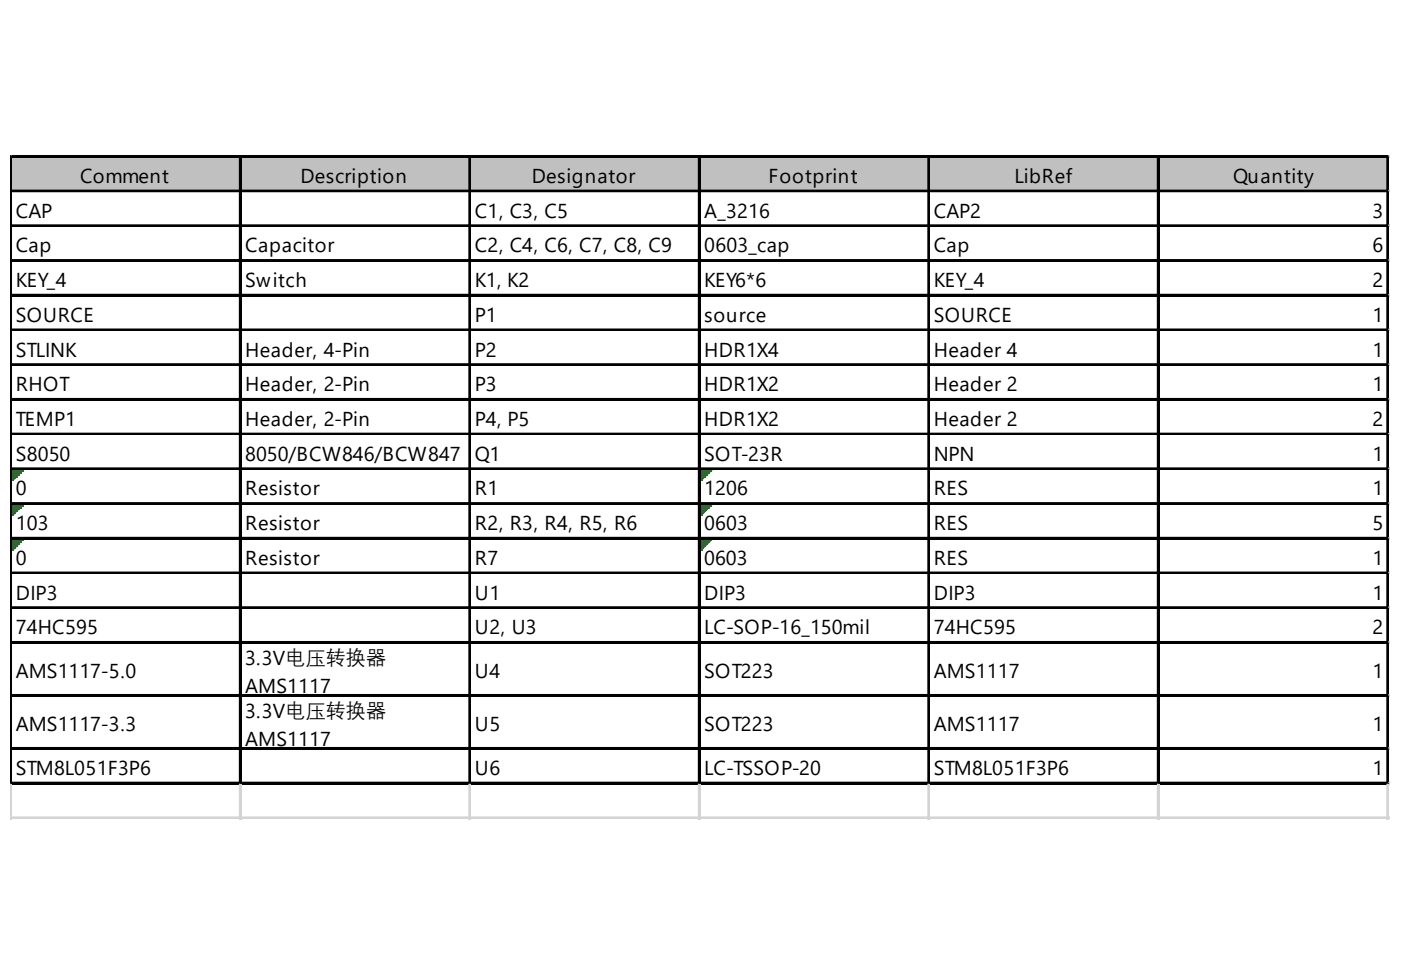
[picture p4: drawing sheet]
<svg xmlns="http://www.w3.org/2000/svg" width="289mm" height="202mm" viewBox="0 0 289 202" stroke-linecap="round" stroke-linejoin="round" font-family="sans-serif">
<defs><g id="words">
<g font-size="4.1">
<text x="16.5" y="37.7">Comment</text>
<text x="61.9" y="37.7">Description</text>
<text x="109.6" y="37.7">Designator</text>
<text x="158.5" y="37.7">Footprint</text>
<text x="209.2" y="37.7">LibRef</text>
<text x="254.3" y="37.7">Quantity</text>
<text x="3.3" y="44.9">CAP</text>
<text x="97.9" y="44.9">C1, C3, C5</text>
<text x="145.2" y="44.9">A_3216</text>
<text x="192.6" y="44.9">CAP2</text>
<text x="283.1" y="44.9">3</text>
<text x="3.3" y="52.1">Cap</text>
<text x="50.6" y="52.1">Capacitor</text>
<text x="97.9" y="52.1">C2, C4, C6, C7, C8, C9</text>
<text x="145.2" y="52.1">0603_cap</text>
<text x="192.6" y="52.1">Cap</text>
<text x="283.1" y="52.1">6</text>
<text x="3.3" y="59.2">KEY_4</text>
<text x="50.6" y="59.2">Switch</text>
<text x="97.9" y="59.2">K1, K2</text>
<text x="145.2" y="59.2">KEY6*6</text>
<text x="192.6" y="59.2">KEY_4</text>
<text x="283.1" y="59.2">2</text>
<text x="3.3" y="66.4">SOURCE</text>
<text x="97.9" y="66.4">P1</text>
<text x="145.2" y="66.4">source</text>
<text x="192.6" y="66.4">SOURCE</text>
<text x="283.1" y="66.4">1</text>
<text x="3.3" y="73.6">STLINK</text>
<text x="50.6" y="73.6">Header, 4-Pin</text>
<text x="97.9" y="73.6">P2</text>
<text x="145.2" y="73.6">HDR1X4</text>
<text x="192.6" y="73.6">Header 4</text>
<text x="283.1" y="73.6">1</text>
<text x="3.3" y="80.7">RHOT</text>
<text x="50.6" y="80.7">Header, 2-Pin</text>
<text x="97.9" y="80.7">P3</text>
<text x="145.2" y="80.7">HDR1X2</text>
<text x="192.6" y="80.7">Header 2</text>
<text x="283.1" y="80.7">1</text>
<text x="3.3" y="87.9">TEMP1</text>
<text x="50.6" y="87.9">Header, 2-Pin</text>
<text x="97.9" y="87.9">P4, P5</text>
<text x="145.2" y="87.9">HDR1X2</text>
<text x="192.6" y="87.9">Header 2</text>
<text x="283.1" y="87.9">2</text>
<text x="3.3" y="95">S8050</text>
<text x="50.6" y="95">8050/BCW846/BCW847</text>
<text x="97.9" y="95">Q1</text>
<text x="145.2" y="95">SOT-23R</text>
<text x="192.6" y="95">NPN</text>
<text x="283.1" y="95">1</text>
<text x="3.3" y="102.2">0</text>
<text x="50.6" y="102.2">Resistor</text>
<text x="97.9" y="102.2">R1</text>
<text x="145.2" y="102.2">1206</text>
<text x="192.6" y="102.2">RES</text>
<text x="283.1" y="102.2">1</text>
<text x="3.3" y="109.4">103</text>
<text x="50.6" y="109.4">Resistor</text>
<text x="97.9" y="109.4">R2, R3, R4, R5, R6</text>
<text x="145.2" y="109.4">0603</text>
<text x="192.6" y="109.4">RES</text>
<text x="283.1" y="109.4">5</text>
<text x="3.3" y="116.5">0</text>
<text x="50.6" y="116.5">Resistor</text>
<text x="97.9" y="116.5">R7</text>
<text x="145.2" y="116.5">0603</text>
<text x="192.6" y="116.5">RES</text>
<text x="283.1" y="116.5">1</text>
<text x="3.3" y="123.7">DIP3</text>
<text x="97.9" y="123.7">U1</text>
<text x="145.2" y="123.7">DIP3</text>
<text x="192.6" y="123.7">DIP3</text>
<text x="283.1" y="123.7">1</text>
<text x="3.3" y="130.8">74HC595</text>
<text x="97.9" y="130.8">U2, U3</text>
<text x="145.2" y="130.8">LC-SOP-16_150mil</text>
<text x="192.6" y="130.8">74HC595</text>
<text x="283.1" y="130.8">2</text>
<text x="50.6" y="137.3">3.3V电压转换器</text>
<text x="3.3" y="139.9">AMS1117-5.0</text>
<text x="50.6" y="142.9">AMS1117</text>
<text x="97.9" y="139.9">U4</text>
<text x="145.2" y="139.9">SOT223</text>
<text x="192.6" y="139.9">AMS1117</text>
<text x="283.1" y="139.9">1</text>
<text x="50.6" y="148.2">3.3V电压转换器</text>
<text x="3.3" y="150.8">AMS1117-3.3</text>
<text x="50.6" y="153.8">AMS1117</text>
<text x="97.9" y="150.8">U5</text>
<text x="145.2" y="150.8">SOT223</text>
<text x="192.6" y="150.8">AMS1117</text>
<text x="283.1" y="150.8">1</text>
<text x="3.3" y="159.9">STM8L051F3P6</text>
<text x="97.9" y="159.9">U6</text>
<text x="145.2" y="159.9">LC-TSSOP-20</text>
<text x="192.6" y="159.9">STM8L051F3P6</text>
<text x="283.1" y="159.9">1</text>
</g>
</g></defs>
<path d="M2.4 32.5h284.1v7.2h-284.1z" fill="#c0c0c0"/>
<path d="M2.5 97h2.3M2.5 97.2h2.3M2.5 97.3h1.9" fill="none" stroke="#008000" stroke-width=".38"/>
<path d="M2.5 97.3h1.9v.4h-1.9z" fill="#008000"/>
<path d="M2.5 97.7h1.5" fill="none" stroke="#008000" stroke-width=".38"/>
<path d="M2.5 97.7h1.5v.4h-1.5z" fill="#008000"/>
<path d="M2.5 98.1h1.1" fill="none" stroke="#008000" stroke-width=".38"/>
<path d="M2.5 98.1h1.1v.4h-1.1z" fill="#008000"/>
<path d="M2.5 98.5h.8" fill="none" stroke="#008000" stroke-width=".38"/>
<path d="M2.5 98.5h.8v.4h-.8z" fill="#008000"/>
<path d="M2.5 98.9h.4" fill="none" stroke="#008000" stroke-width=".38"/>
<path d="M2.5 98.9h.4v.3h-.4z" fill="#008000"/>
<path d="M144.5 97h2.3M144.5 97.2h2.3M144.5 97.3h1.9" fill="none" stroke="#008000" stroke-width=".38"/>
<path d="M144.5 97.3h1.9v.4h-1.9z" fill="#008000"/>
<path d="M144.5 97.7h1.5" fill="none" stroke="#008000" stroke-width=".38"/>
<path d="M144.5 97.7h1.5v.4h-1.5z" fill="#008000"/>
<path d="M144.5 98.1h1.1" fill="none" stroke="#008000" stroke-width=".38"/>
<path d="M144.5 98.1h1.1v.4h-1.1z" fill="#008000"/>
<path d="M144.5 98.5h.7" fill="none" stroke="#008000" stroke-width=".38"/>
<path d="M144.5 98.5h.7v.4h-.7z" fill="#008000"/>
<path d="M144.5 98.9h.4" fill="none" stroke="#008000" stroke-width=".38"/>
<path d="M144.5 98.9h.4v.3h-.4z" fill="#008000"/>
<path d="M2.5 104.1h2.3M2.5 104.3h2.3M2.5 104.5h1.9" fill="none" stroke="#008000" stroke-width=".38"/>
<path d="M2.5 104.5h1.9v.4h-1.9z" fill="#008000"/>
<path d="M2.5 104.9h1.5" fill="none" stroke="#008000" stroke-width=".38"/>
<path d="M2.5 104.9h1.5v.4h-1.5z" fill="#008000"/>
<path d="M2.5 105.3h1.1" fill="none" stroke="#008000" stroke-width=".38"/>
<path d="M2.5 105.3h1.1v.3h-1.1z" fill="#008000"/>
<path d="M2.5 105.6h.8" fill="none" stroke="#008000" stroke-width=".38"/>
<path d="M2.5 105.6h.8v.4h-.8z" fill="#008000"/>
<path d="M2.5 106h.4" fill="none" stroke="#008000" stroke-width=".38"/>
<path d="M2.5 106h.4v.4h-.4z" fill="#008000"/>
<path d="M144.5 104.1h2.3M144.5 104.3h2.3M144.5 104.5h1.9" fill="none" stroke="#008000" stroke-width=".38"/>
<path d="M144.5 104.5h1.9v.4h-1.9z" fill="#008000"/>
<path d="M144.5 104.9h1.5" fill="none" stroke="#008000" stroke-width=".38"/>
<path d="M144.5 104.9h1.5v.4h-1.5z" fill="#008000"/>
<path d="M144.5 105.3h1.1" fill="none" stroke="#008000" stroke-width=".38"/>
<path d="M144.5 105.3h1.1v.3h-1.1z" fill="#008000"/>
<path d="M144.5 105.6h.7" fill="none" stroke="#008000" stroke-width=".38"/>
<path d="M144.5 105.6h.7v.4h-.7z" fill="#008000"/>
<path d="M144.5 106h.4" fill="none" stroke="#008000" stroke-width=".38"/>
<path d="M144.5 106h.4v.4h-.4z" fill="#008000"/>
<path d="M2.5 111.3h2.3M2.5 111.5h2.3M2.5 111.7h1.9" fill="none" stroke="#008000" stroke-width=".38"/>
<path d="M2.5 111.7h1.9v.3h-1.9z" fill="#008000"/>
<path d="M2.5 112h1.5" fill="none" stroke="#008000" stroke-width=".38"/>
<path d="M2.5 112h1.5v.4h-1.5z" fill="#008000"/>
<path d="M2.5 112.4h1.1" fill="none" stroke="#008000" stroke-width=".38"/>
<path d="M2.5 112.4h1.1v.4h-1.1z" fill="#008000"/>
<path d="M2.5 112.8h.8" fill="none" stroke="#008000" stroke-width=".38"/>
<path d="M2.5 112.8h.8v.4h-.8z" fill="#008000"/>
<path d="M2.5 113.2h.4" fill="none" stroke="#008000" stroke-width=".38"/>
<path d="M2.5 113.2h.4v.4h-.4z" fill="#008000"/>
<path d="M144.5 111.3h2.3M144.5 111.5h2.3M144.5 111.7h1.9" fill="none" stroke="#008000" stroke-width=".38"/>
<path d="M144.5 111.7h1.9v.3h-1.9z" fill="#008000"/>
<path d="M144.5 112h1.5" fill="none" stroke="#008000" stroke-width=".38"/>
<path d="M144.5 112h1.5v.4h-1.5z" fill="#008000"/>
<path d="M144.5 112.4h1.1" fill="none" stroke="#008000" stroke-width=".38"/>
<path d="M144.5 112.4h1.1v.4h-1.1z" fill="#008000"/>
<path d="M144.5 112.8h.7" fill="none" stroke="#008000" stroke-width=".38"/>
<path d="M144.5 112.8h.7v.4h-.7z" fill="#008000"/>
<path d="M144.5 113.2h.4" fill="none" stroke="#008000" stroke-width=".38"/>
<path d="M144.5 113.2h.4v.4h-.4z" fill="#008000"/>
<g fill="none" stroke="#000" stroke-width=".38">
<path d="M2.1 32.1v129.7M2.3 32.1v129.7M2.5 32.1h284M2.5 32.3h284M2.5 39.3h284M2.5 39.5h284M49.4 32.5v129.3M49.6 32.5v129.3M96.8 32.5v129.3M97 32.5v129.3M144.1 32.5v129.3M144.3 32.5v129.3"/>
<path d="M191.4 32.5v129.3M191.6 32.5v129.3M238.8 32.5v129.3M238.9 32.5v129.3M286.1 32.5v129.3M286.3 32.5v129.3M2.5 46.5h284M2.5 46.7h284M2.5 53.6h284M2.5 53.8h284M2.5 60.8h284M2.5 61h284"/>
<path d="M2.5 67.9h284M2.5 68.1h284M2.5 75.1h284M2.5 75.3h284M2.5 82.3h284M2.5 82.5h284M2.5 89.4h284M2.5 89.6h284M2.5 96.6h284M2.5 96.8h284M2.5 103.8h284M2.5 103.9h284"/>
<path d="M2.5 110.9h284M2.5 111.1h284M2.5 118.1h284M2.5 118.3h284M2.5 125.2h284M2.5 125.4h284M2.5 132.4h284M2.5 132.6h284M2.5 143.3h284M2.5 143.5h284M2.5 154.3h284M2.5 154.5h284"/>
<path d="M2.5 161.4h284M2.5 161.6h284"/>
</g>
<g fill="none" stroke="#d4d4d4" stroke-width=".38">
<path d="M286.5 32.1h.1M2.1 161.8v7.2M2.3 161.8v7.2M49.4 161.8v7.2M49.6 161.8v7.2M96.8 161.8v7.2M97 161.8v7.2M144.1 161.8v7.2M144.3 161.8v7.2M191.4 161.8v7.2M191.6 161.8v7.2M238.8 161.8v7.2"/>
<path d="M238.9 161.8v7.2M286.1 161.8v7.2M286.3 161.8v7.2"/>
</g>
<path d="M286.5 32.1v.4z" fill="#d4d4d4"/>
<path d="M286.5 39.3h.1" fill="none" stroke="#d4d4d4" stroke-width=".38"/>
<path d="M286.5 39.3v.4z" fill="#d4d4d4"/>
<path d="M286.5 46.5h.1" fill="none" stroke="#d4d4d4" stroke-width=".38"/>
<path d="M286.5 46.5v.3z" fill="#d4d4d4"/>
<path d="M286.5 53.6h.1" fill="none" stroke="#d4d4d4" stroke-width=".38"/>
<path d="M286.5 53.6v.4z" fill="#d4d4d4"/>
<path d="M286.5 60.8h.1" fill="none" stroke="#d4d4d4" stroke-width=".38"/>
<path d="M286.5 60.8v.4z" fill="#d4d4d4"/>
<path d="M286.5 67.9h.1" fill="none" stroke="#d4d4d4" stroke-width=".38"/>
<path d="M286.5 67.9v.4z" fill="#d4d4d4"/>
<path d="M286.5 75.1h.1" fill="none" stroke="#d4d4d4" stroke-width=".38"/>
<path d="M286.5 75.1v.4z" fill="#d4d4d4"/>
<path d="M286.5 82.3h.1" fill="none" stroke="#d4d4d4" stroke-width=".38"/>
<path d="M286.5 82.3v.3z" fill="#d4d4d4"/>
<path d="M286.5 89.4h.1" fill="none" stroke="#d4d4d4" stroke-width=".38"/>
<path d="M286.5 89.4v.4z" fill="#d4d4d4"/>
<path d="M286.5 96.6h.1" fill="none" stroke="#d4d4d4" stroke-width=".38"/>
<path d="M286.5 96.6v.4z" fill="#d4d4d4"/>
<path d="M286.5 103.8h.1" fill="none" stroke="#d4d4d4" stroke-width=".38"/>
<path d="M286.5 103.8v.3z" fill="#d4d4d4"/>
<path d="M286.5 110.9h.1" fill="none" stroke="#d4d4d4" stroke-width=".38"/>
<path d="M286.5 110.9v.4z" fill="#d4d4d4"/>
<path d="M286.5 118.1h.1" fill="none" stroke="#d4d4d4" stroke-width=".38"/>
<path d="M286.5 118.1v.4z" fill="#d4d4d4"/>
<path d="M286.5 125.2h.1" fill="none" stroke="#d4d4d4" stroke-width=".38"/>
<path d="M286.5 125.2v.4z" fill="#d4d4d4"/>
<path d="M286.5 132.4h.1" fill="none" stroke="#d4d4d4" stroke-width=".38"/>
<path d="M286.5 132.4v.4z" fill="#d4d4d4"/>
<path d="M286.5 143.3h.1" fill="none" stroke="#d4d4d4" stroke-width=".38"/>
<path d="M286.5 143.3v.4z" fill="#d4d4d4"/>
<path d="M286.5 154.3h.1" fill="none" stroke="#d4d4d4" stroke-width=".38"/>
<path d="M286.5 154.3v.3z" fill="#d4d4d4"/>
<path d="M286.5 161.4h.1" fill="none" stroke="#d4d4d4" stroke-width=".38"/>
<path d="M286.5 161.4v.4z" fill="#d4d4d4"/>
<path d="M2.1 168.6h284.4M2.1 168.8h284.4" fill="none" stroke="#d4d4d4" stroke-width=".38"/>
<use href="#words"/>
</svg>
